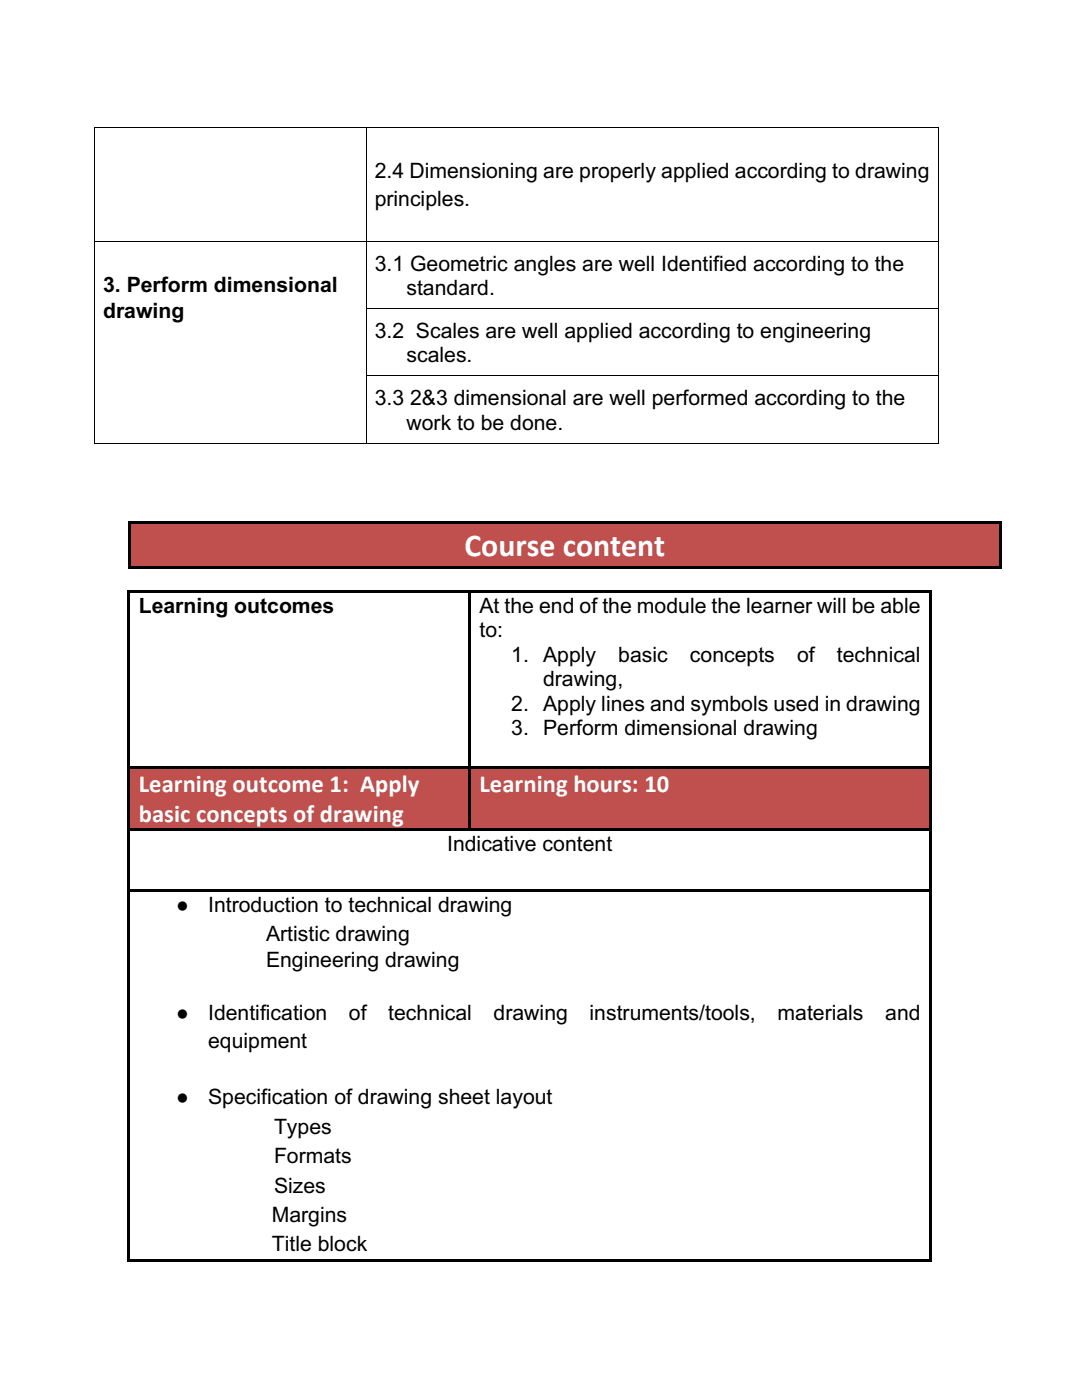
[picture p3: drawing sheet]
<svg xmlns="http://www.w3.org/2000/svg" width="216mm" height="279mm" viewBox="0 0 216 279" stroke-linecap="round" stroke-linejoin="round" font-family="sans-serif">
<defs><g id="words">
<text font-size="6.3" fill="#fff" x="92.7" y="111">Course content</text>
<g font-size="4.9" fill="#fff">
<text x="27.7" y="158">Learning outcome 1: Apply</text>
<text x="95.7" y="158">Learning hours: 10</text>
<text x="27.7" y="164">basic concepts of drawing</text>
</g>
<g font-size="4.2">
<text x="74.8" y="35.6">2.4 Dimensioning are properly applied according to drawing</text>
<text x="74.8" y="41.1">principles.</text>
<text x="20.6" y="58.3">3. Perform dimensional</text>
<text x="74.8" y="54">3.1 Geometric angles are well Identified according to the</text>
<text x="81.1" y="58.8">standard.</text>
<text x="20.6" y="63.5">drawing</text>
<text x="74.8" y="67.4">3.2 Scales are well applied according to engineering</text>
<text x="81.1" y="72.3">scales.</text>
<text x="74.8" y="80.9">3.3 2&amp;3 dimensional are well performed according to the</text>
<text x="81.1" y="85.8">work to be done.</text>
<text x="27.7" y="122.3">Learning outcomes</text>
<text x="95.7" y="122.3">At the end of the module the learner will be able</text>
<text x="95.7" y="127.2">to:</text>
<text x="102" y="132.1">1. Apply</text>
<text x="108.4" y="136.9">drawing,</text>
<text x="123.4" y="132.1">basic</text>
<text x="137.7" y="132.1">concepts</text>
<text x="159" y="132.1">of</text>
<text x="167" y="132.1">technical</text>
<text x="102" y="141.8">2. Apply lines and symbols used in drawing</text>
<text x="102" y="146.6">3. Perform dimensional drawing</text>
<text x="89.2" y="169.9">Indicative content</text>
<text x="35.2" y="182">●</text>
<text x="41.5" y="182">Introduction to technical drawing</text>
<text x="53.1" y="187.9">Artistic drawing</text>
<text x="53.1" y="193">Engineering drawing</text>
<text x="35.2" y="203.5">●</text>
<text x="41.5" y="203.5">Identification</text>
<text x="69.6" y="203.5">of</text>
<text x="77.5" y="203.5">technical</text>
<text x="98.5" y="203.5">drawing</text>
<text x="117.7" y="203.5">instruments/tools,</text>
<text x="155.1" y="203.5">materials</text>
<text x="176.6" y="203.5">and</text>
<text x="41.5" y="209.1">equipment</text>
<text x="35.2" y="220.4">●</text>
<text x="41.5" y="220.4">Specification of drawing sheet layout</text>
<text x="54.7" y="226.2">Types</text>
<text x="54.7" y="232.1">Formats</text>
<text x="54.7" y="238">Sizes</text>
<text x="54.2" y="243.8">Margins</text>
<text x="54.2" y="249.7">Title block</text>
</g>
</g></defs>
<g fill="#000">
<path d="M18.7 25.4h.2v1.9h-.2zM18.7 25.4h.2v.2h-.2zM73 25.6h.2v1.7h-.2zM73 25.4h.2v.2h-.2zM187.2 25.4h.2v1.9h-.2zM187.2 25.4h.2v.2h-.2zM18.7 48.1h.2v1.9h-.2zM73 48.1h.2v1.9h-.2zM187.2 48.1h.2v1.9h-.2zM18.7 61.5h.2v1.9h-.2zM18.7 74.9h.2v2h-.2zM73 61.5h.2v1.9h-.2z"/>
<path d="M73 74.9h.2v2h-.2zM187.2 61.5h.2v1.9h-.2zM187.2 74.9h.2v2h-.2zM18.7 88.4h.2v.2h-.2zM73 88.4h.2v.2h-.2zM187.2 88.4h.2v.2h-.2z"/>
</g>
<g fill="none" stroke="#000" stroke-width=".2">
<path d="M18.8 27.3v20.8M18.9 25.5h54.1M73.1 27.3v20.8M73.2 25.5h114M187.3 27.3v20.8M18.8 50v11.5M18.9 48.2h54.1M73.1 50v11.5M73.2 48.2h114M187.3 50v11.5M18.8 63.4v11.5M18.8 76.9v11.5"/>
<path d="M73.1 63.4v11.5M73.1 76.9v11.5M73.2 61.6h114M73.2 75h114M187.3 63.4v11.5M187.3 76.9v11.5M18.9 88.5h54.1M73.2 88.5h114"/>
</g>
<path d="M26.1 104.6h173.3v8.4h-173.3z" fill="#c0504d"/>
<g fill="#000">
<path d="M25.4 117.8h.5v.5h-.5zM25.4 118.3h.5v34.5h-.5zM25.6 104.1h.5v.5h-.5zM25.6 113h.5v.5h-.5zM25.6 104.6h.5v8.4h-.5zM25.9 117.8h67.5v.5h-67.5zM26.1 104.1h173.3v.5h-173.3zM26.1 113h173.3v.5h-173.3zM93.4 117.8h.5v.5h-.5zM93.4 118.3h.5v34.5h-.5zM93.9 117.8h91.6v.5h-91.6zM185.5 117.8h.5v.5h-.5z"/>
<path d="M185.5 118.3h.5v34.5h-.5zM199.4 104.1h.5v.5h-.5zM199.4 113h.5v.5h-.5zM199.4 104.6h.5v8.4h-.5z"/>
</g>
<g fill="#c0504d">
<path d="M25.9 153.3h67.5v12.1h-67.5z"/>
<path d="M27.7 153.3h63.9v6h-63.9z"/>
<path d="M27.7 159.3h63.9v6.1h-63.9z"/>
<path d="M93.9 153.3h91.6v12.1h-91.6z"/>
<path d="M95.7 153.3h88v6h-88z"/>
</g>
<g fill="#000">
<path d="M25.4 152.8h.5v.5h-.5zM25.4 153.3h.5v12.1h-.5zM25.9 152.8h67.5v.5h-67.5zM93.4 152.8h.5v.5h-.5zM93.4 153.3h.5v12.1h-.5zM93.9 152.8h91.6v.5h-91.6zM185.5 152.8h.5v.5h-.5zM185.5 153.3h.5v12.1h-.5zM25.4 165.4h.5v.5h-.5zM25.4 165.9h.5v11.6h-.5zM25.4 177.5h.5v.5h-.5zM25.4 178h.5v73.4h-.5z"/>
<path d="M25.9 165.4h67.5v.5h-67.5zM25.9 177.5h159.6v.5h-159.6zM93.4 165.4h.5v.5h-.5zM93.9 165.4h91.6v.5h-91.6zM185.5 165.4h.5v.5h-.5zM185.5 165.9h.5v11.6h-.5zM185.5 177.5h.5v.5h-.5zM185.5 178h.5v73.4h-.5zM25.4 251.4h.5v.5h-.5zM25.9 251.4h159.6v.5h-159.6zM185.5 251.4h.5v.5h-.5z"/>
</g>
<use href="#words"/>
</svg>
